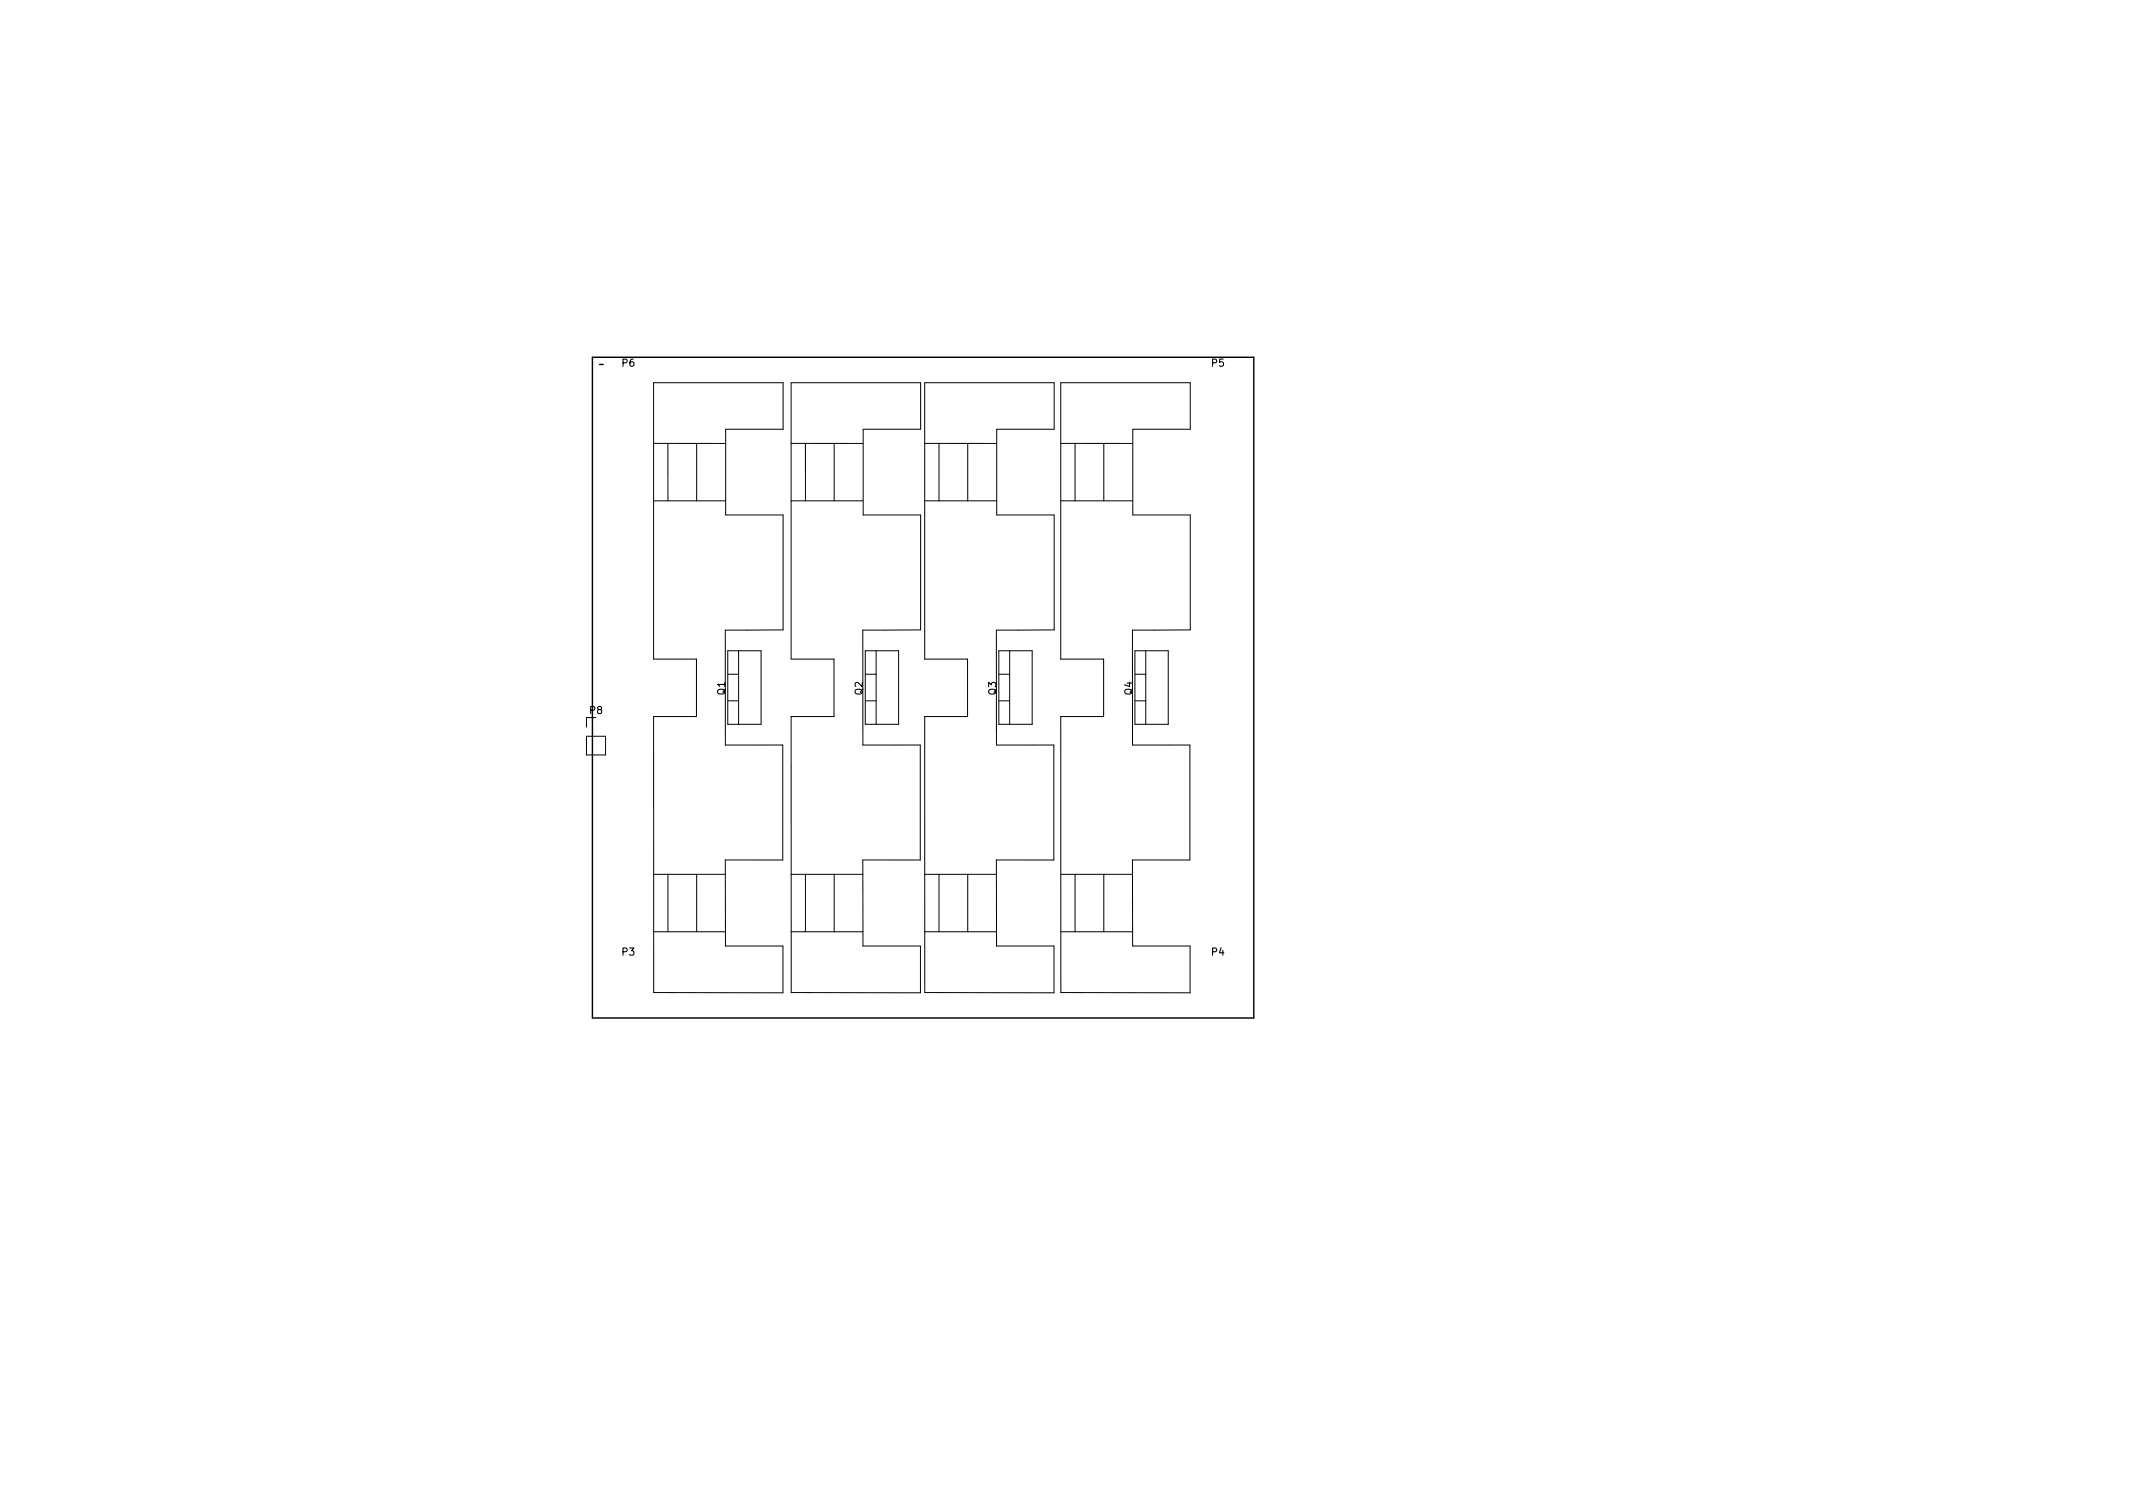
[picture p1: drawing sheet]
<svg xmlns="http://www.w3.org/2000/svg" width="297mm" height="210mm" viewBox="0 0 297 210" stroke-linecap="round" stroke-linejoin="round" font-family="sans-serif">
<defs><g id="words">
<g font-size="1.4">
<text x="86.6" y="51">P6</text>
<text x="168.7" y="51">P5</text>
<text x="82.1" y="99.4">P8</text>
<text x="101" y="96.8" transform="rotate(-90 101 96.8)">Q1</text>
<text x="120.1" y="96.8" transform="rotate(-90 120.1 96.8)">Q2</text>
<text x="138.7" y="96.8" transform="rotate(-90 138.7 96.8)">Q3</text>
<text x="157.7" y="96.8" transform="rotate(-90 157.7 96.8)">Q4</text>
<text x="86.6" y="133">P3</text>
<text x="168.7" y="133">P4</text>
</g>
</g></defs>
<path d="M82.5 49.7h92.1v92h-92.1zM83.5 50.7h.5" fill="none" stroke="#000" stroke-width=".2"/>
<g fill="none" stroke="#000" stroke-width=".14">
<path d="M91 53.3h18.1v6.5h-8v11.9h8v16h-8.1v16h8v16h-8v12h8v6.5h-18v-38.4h6v-8h-6zM110.2 53.3h18v6.5h-8v11.9h8v16h-8v16h8v16h-8v12h8v6.5h-18v-38.4h5.9v-8h-5.9zM128.8 53.3h18v6.5h-8v11.9h8v16h-8v16h8v16h-8v12h8v6.5h-18v-38.4h5.9v-8h-5.9zM147.7 53.3h18.1v6.5h-8v11.9h8v16h-8.1v16h8v16h-8v12h8v6.5h-18v-38.4h6v-8h-6zM91 61.7h10M93 61.7v8M97 61.7v8M101 69.7h-10M110.2 61.7h10M112.2 61.7v8M116.2 61.7v8M120.2 69.7h-10"/>
<path d="M128.8 61.7h10M130.8 61.7v8M134.8 61.7v8M138.8 69.7h-10M147.7 61.7h10M149.7 61.7v8M153.7 61.7v8M157.7 69.7h-10M83 99.9h-1.3v1.3M101.3 90.6h4.7v10.3h-4.7zM101.3 97.6h1.6M101.3 93.9h1.6"/>
<path d="M102.9 90.6v10.3M120.5 90.6h4.6v10.3h-4.6zM120.5 97.6h1.5M120.5 93.9h1.5M122 90.6v10.3M139.1 90.6h4.6v10.3h-4.6zM139.1 97.6h1.5M139.1 93.9h1.5M140.6 90.6v10.3M158 90.6h4.7v10.3h-4.7zM158 97.6h1.6M158 93.9h1.6"/>
<path d="M159.6 90.6v10.3M81.7 102.5h2.6v2.6h-2.6zM91 129.7h10M93 121.7v8M97 121.7v8M101 121.7h-10M110.2 129.7h10M112.2 121.7v8M116.2 121.7v8M120.2 121.7h-10M128.8 129.7h10M130.8 121.7v8"/>
<path d="M134.8 121.7v8M138.8 121.7h-10M147.7 129.7h10M149.7 121.7v8M153.7 121.7v8M157.7 121.7h-10"/>
</g>
<use href="#words"/>
</svg>
